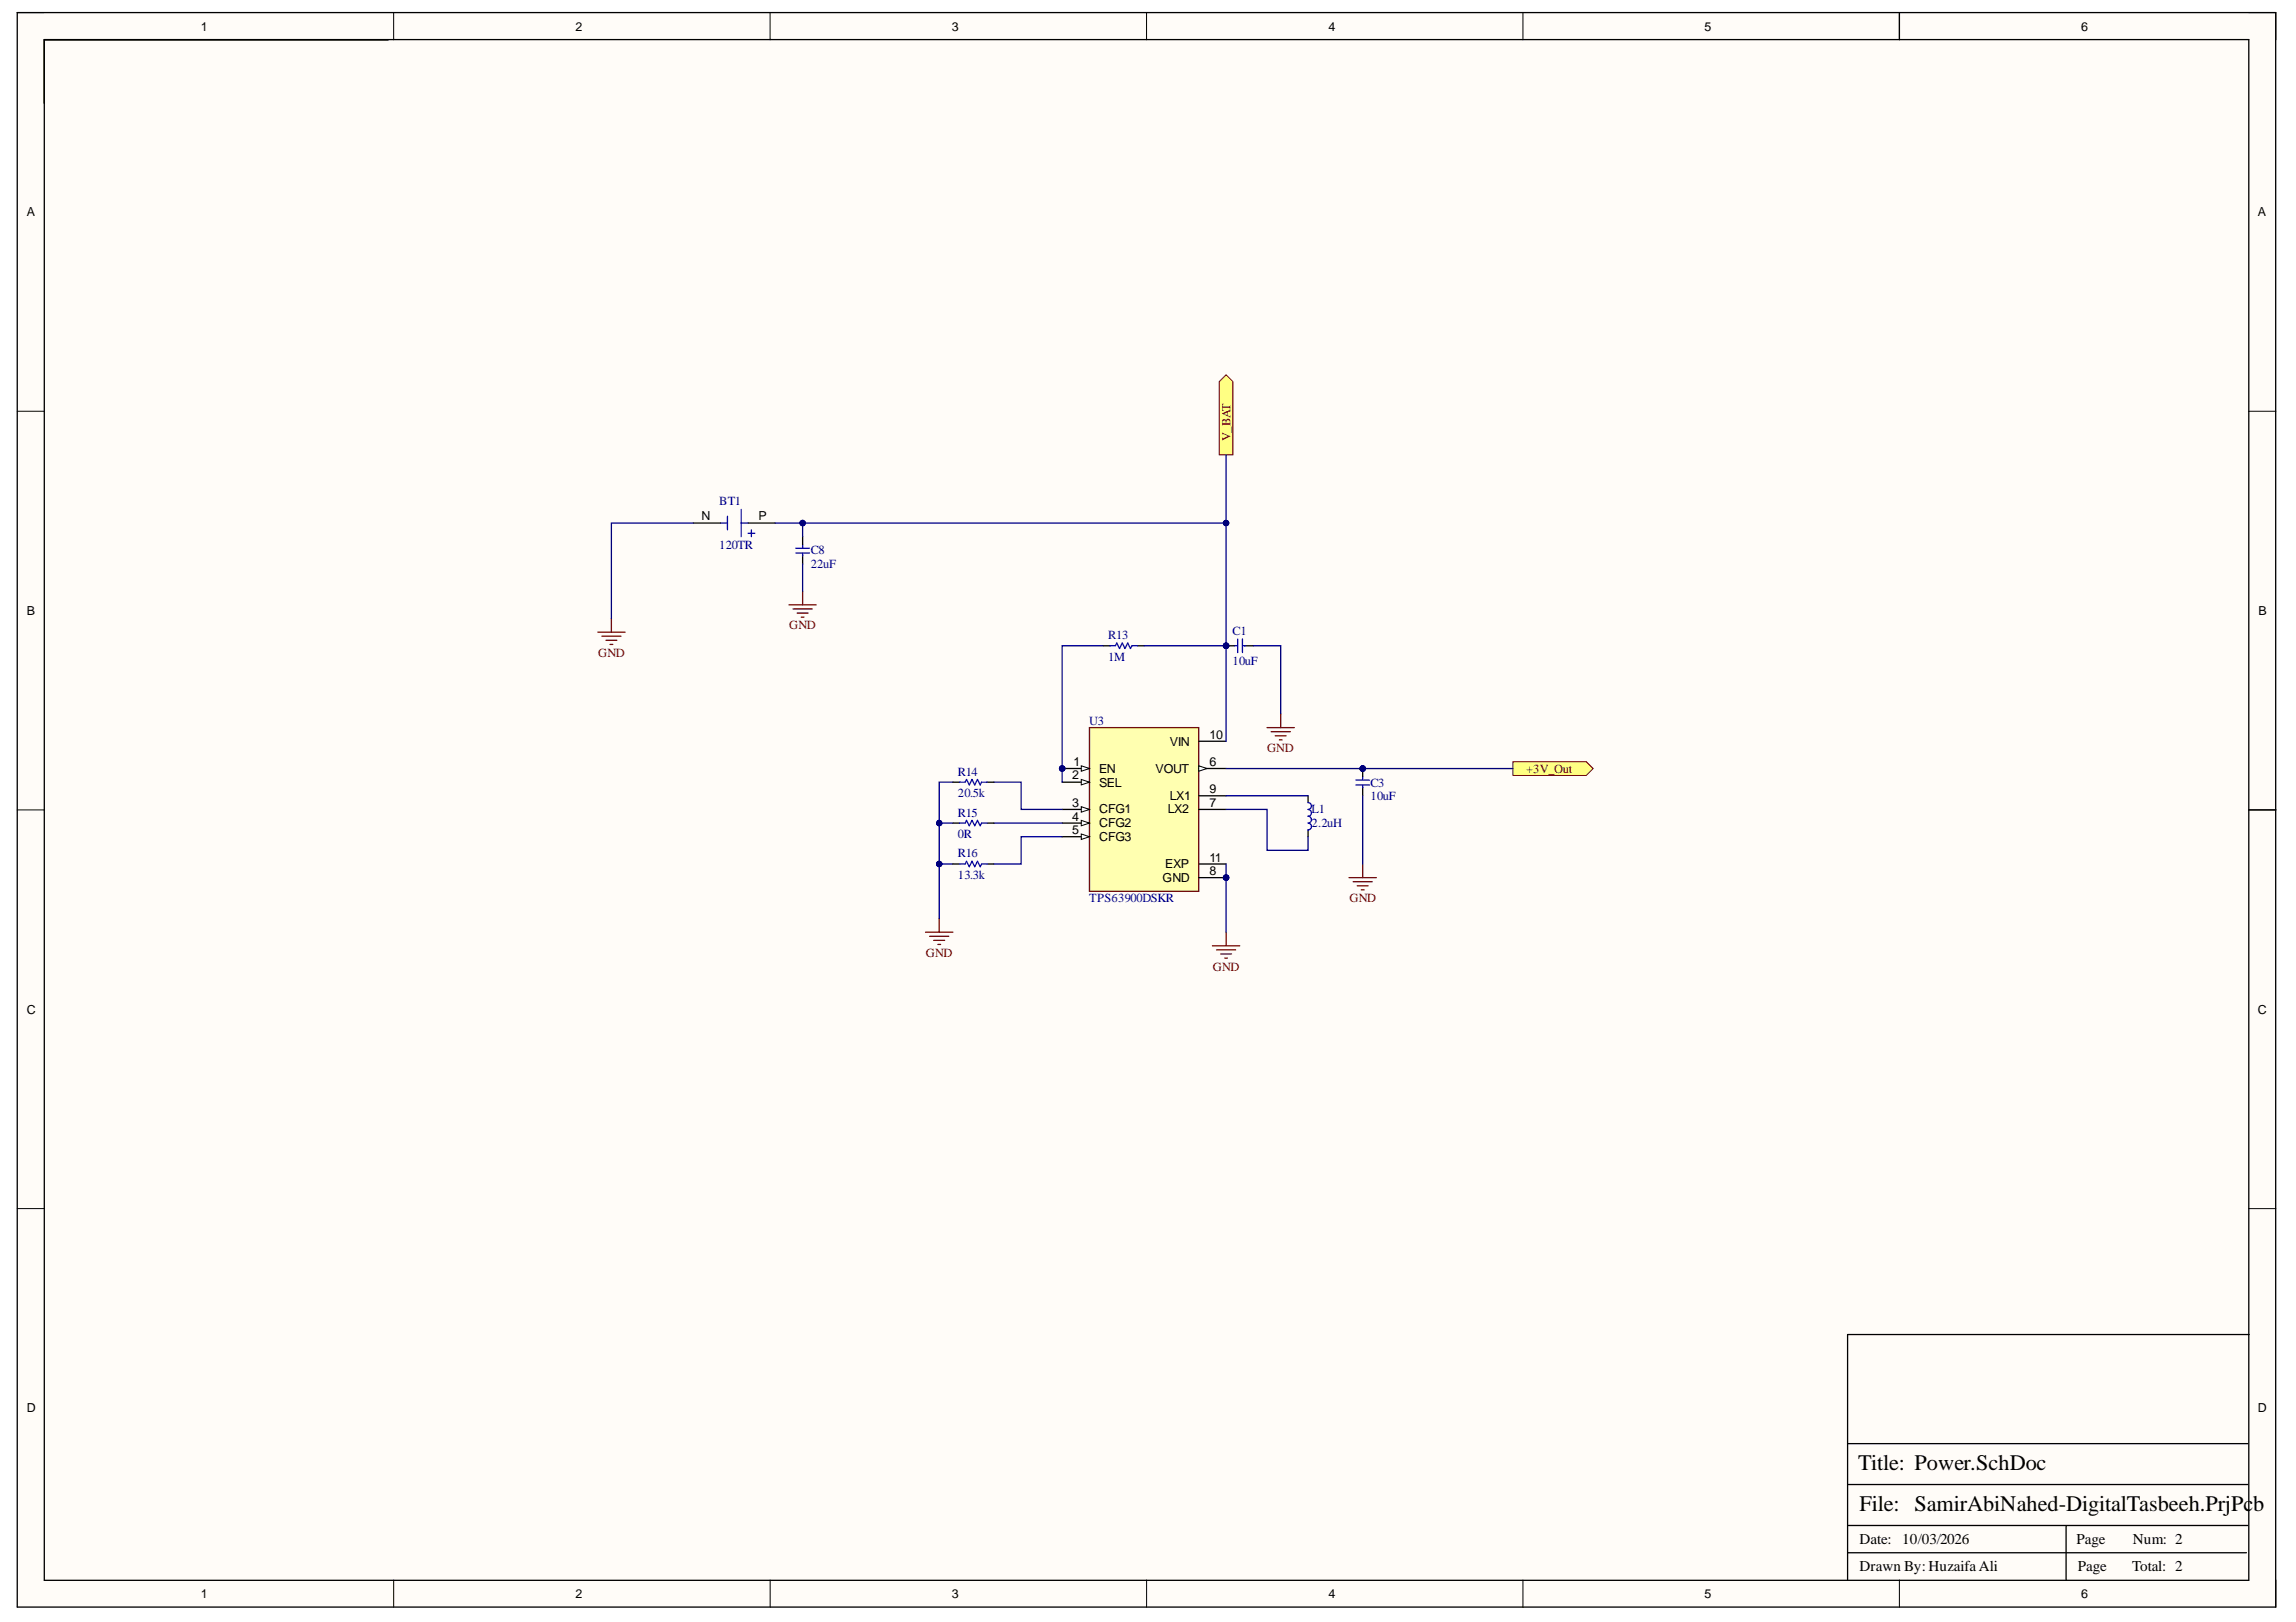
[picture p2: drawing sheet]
<svg xmlns="http://www.w3.org/2000/svg" width="297mm" height="210mm" viewBox="0 0 297 210" stroke-linecap="round" stroke-linejoin="round" font-family="sans-serif">
<defs><g id="words">
<g font-size="2.9">
<text x="240.4" y="190.3">Title: Power.SchDoc</text>
<text x="240.6" y="195.6">File: SamirAbiNahed-DigitalTasbeeh.PrjPcb</text>
</g>
<g font-size="1.9">
<text x="240.6" y="203.3">Drawn By:HuzaifaAli</text>
<text x="240.6" y="199.8">Date: 10/03/2026</text>
<text x="268.7" y="199.8">Page</text>
<text x="268.8" y="203.3">Page</text>
<text x="275.8" y="203.3">Total: 2</text>
<text x="275.9" y="199.8">Num: 2</text>
</g>
<g font-size="1.6">
<text x="26" y="4">1</text>
<text x="74.4" y="4">2</text>
<text x="123.2" y="4">3</text>
<text x="171.9" y="4">4</text>
<text x="220.5" y="4">5</text>
<text x="269.2" y="4">6</text>
<text x="3.5" y="28">A</text>
<text x="292.1" y="28">A</text>
<text x="90.8" y="67.3">N</text>
<text x="98.1" y="67.3">P</text>
<text x="3.5" y="79.6">B</text>
<text x="292.2" y="79.6">B</text>
<text x="156.5" y="95.6">10</text>
<text x="138.7" y="100.9">2</text>
<text x="138.9" y="99.1">1</text>
<text x="142.2" y="100">EN</text>
<text x="142.2" y="101.8">SEL</text>
<text x="149.5" y="100">VOUT</text>
<text x="151.3" y="96.5">VIN</text>
<text x="156.5" y="99.1">6</text>
<text x="138.7" y="104.4">3</text>
<text x="138.7" y="106.2">4</text>
<text x="138.7" y="108">5</text>
<text x="142.2" y="105.3">CFG1</text>
<text x="142.2" y="107">CFG2</text>
<text x="151.1" y="105.3">LX2</text>
<text x="151.3" y="103.6">LX1</text>
<text x="156.5" y="102.6">9</text>
<text x="156.5" y="104.4">7</text>
<text x="142.2" y="108.8">CFG3</text>
<text x="150.7" y="112.4">EXP</text>
<text x="156.5" y="111.5">11</text>
<text x="156.5" y="113.2">8</text>
<text x="150.4" y="114.1">GND</text>
<text x="3.5" y="131.2">C</text>
<text x="292.1" y="131.2">C</text>
<text x="3.5" y="182.7">D</text>
<text x="292.1" y="182.7">D</text>
<text x="26" y="206.8">1</text>
<text x="74.4" y="206.8">2</text>
<text x="123.2" y="206.8">3</text>
<text x="171.9" y="206.8">4</text>
<text x="220.5" y="206.8">5</text>
<text x="269.2" y="206.8">6</text>
</g>
<g font-size="1.6" fill="#800000">
<text x="159.2" y="57.1" transform="rotate(-90 159.2 57.1)">V_BAT</text>
<text x="102.1" y="81.4">GND</text>
<text x="77.4" y="85">GND</text>
<text x="163.9" y="97.3">GND</text>
<text x="197.4" y="100">+3V_Out</text>
<text x="174.6" y="116.8">GND</text>
<text x="119.8" y="123.9">GND</text>
<text x="156.9" y="125.6">GND</text>
</g>
<g font-size="1.6" fill="#000080">
<text x="93" y="65.4">BT1</text>
<text x="93" y="71.1">120TR</text>
<text x="104.9" y="71.7">C8</text>
<text x="104.9" y="73.5">22uF</text>
<text x="143.4" y="82.7">R13</text>
<text x="159.4" y="82.2">C1</text>
<text x="143.4" y="85.5">1M</text>
<text x="159.4" y="86.1">10uF</text>
<text x="140.9" y="93.9">U3</text>
<text x="123.9" y="100.4">R14</text>
<text x="177.3" y="101.8">C3</text>
<text x="123.9" y="103.2">20.5k</text>
<text x="123.9" y="105.7">R15</text>
<text x="169.7" y="105.3">L1</text>
<text x="169.7" y="107">2.2uH</text>
<text x="177.3" y="103.5">10uF</text>
<text x="123.9" y="108.5">0R</text>
<text x="123.9" y="110.9">R16</text>
<text x="123.9" y="113.8">13.3k</text>
<text x="140.9" y="116.8">TPS63900DSKR</text>
</g>
</g></defs>
<g fill="#fffcf8">
<path d="M2.2 1.6h292.2v206.4h-292.2z" fill-rule="evenodd"/>
<path d="M5.8 5.2h285.1v199.3h-285.1z" fill-rule="evenodd"/>
</g>
<g fill="none" stroke="#000" stroke-width=".13">
<path d="M2.2 1.6h3.6M50.9 1.6v3.6M99.6 1.6v3.6M148.3 1.6v3.6M197 1.6v3.6M245.7 1.6v3.6M290.9 1.6h3.5v3.6M2.2 53.2h3.6M290.9 53.2h3.5M2.2 104.8h3.6M290.9 104.8h3.5M2.2 156.4h3.6"/>
<path d="M290.9 156.4h3.5M50.9 204.5v3.5M99.6 204.5v3.5M148.3 204.5v3.5M197 204.5v3.5M245.7 204.5v3.5M294.4 204.5v3.5"/>
</g>
<path d="M2.2 1.6h292.2v206.4h-292.2zM5.7 5.1h285.2v199.4h-285.2zM5.7 5.2h44.5M245.7 1.6v3.5M290.9 104.8h3.5M291 172.7h-52v31.8M239 197.4h51.8M239 192.1h51.8M239 186.8h51.8M267.3 197.4v7.1M239 200.9h51.6" fill="none" stroke="#000" stroke-width=".17"/>
<path d="M195.7 98.6h9.5l.9 .9-.9 .8h-9.5z" fill-rule="evenodd" fill="#ffff80"/>
<path d="M195.7 98.6h9.5l.9 .9-.9 .8h-9.5z" fill="none" stroke="#800000" stroke-width=".13"/>
<path d="M157.7 49.4l.9-.9 .9 .9v9.5h-1.8z" fill-rule="evenodd" fill="#ffff80"/>
<path d="M157.7 49.4l.9-.9 .9 .9v9.5h-1.8z" fill="none" stroke="#800000" stroke-width=".13"/>
<circle cx="137.4" cy="99.5" r=".35" fill="#000080"/>
<circle cx="137.4" cy="99.5" r=".35" fill="none" stroke="#000080" stroke-width=".13"/>
<circle cx="158.6" cy="113.6" r=".35" fill="#000080"/>
<circle cx="158.6" cy="113.6" r=".35" fill="none" stroke="#000080" stroke-width=".13"/>
<path d="M140.9 94.2h14.2v21.1h-14.2z" fill-rule="evenodd" fill="#ffffb0"/>
<path d="M140.9 94.2h14.2v21.1h-14.2z" fill="none" stroke="#800000" stroke-width=".17"/>
<path d="M137.4 99.5h3.5" fill="none" stroke="#000" stroke-width=".17"/>
<path d="M139.9 99.1l1 .4-1 .3z" fill="#f8fcff"/>
<path d="M139.9 99.1l1 .4-1 .3z" fill="none" stroke="#000" stroke-width=".13"/>
<circle cx="137.4" cy="99.5" r=".35" fill="#000080"/>
<circle cx="137.4" cy="99.5" r=".35" fill="none" stroke="#000080" stroke-width=".13"/>
<path d="M137.4 101.2h3.5" fill="none" stroke="#000" stroke-width=".17"/>
<path d="M139.9 100.9l1 .3-1 .4z" fill="#f8fcff"/>
<path d="M139.9 100.9l1 .3-1 .4z" fill="none" stroke="#000" stroke-width=".13"/>
<path d="M137.4 104.7h3.5" fill="none" stroke="#000" stroke-width=".17"/>
<path d="M139.9 104.4l1 .3-1 .4z" fill="#f8fcff"/>
<path d="M139.9 104.4l1 .3-1 .4z" fill="none" stroke="#000" stroke-width=".13"/>
<path d="M137.4 106.5h3.5" fill="none" stroke="#000" stroke-width=".17"/>
<path d="M139.9 106.2l1 .3-1 .4z" fill="#f8fcff"/>
<path d="M139.9 106.2l1 .3-1 .4z" fill="none" stroke="#000" stroke-width=".13"/>
<path d="M137.4 108.3h3.5" fill="none" stroke="#000" stroke-width=".17"/>
<path d="M139.9 107.9l1 .4-1 .3z" fill="#f8fcff"/>
<path d="M139.9 107.9l1 .4-1 .3z" fill="none" stroke="#000" stroke-width=".13"/>
<path d="M155.1 95.9h3.5M155.1 99.5h3.5" fill="none" stroke="#000" stroke-width=".17"/>
<path d="M155.1 99.1l1 .4-1 .3z" fill="#f8fcff"/>
<path d="M155.1 99.1l1 .4-1 .3z" fill="none" stroke="#000" stroke-width=".13"/>
<path d="M155.1 103h3.5M155.1 104.7h3.5M155.1 111.8h3.5M155.1 113.6h3.5" fill="none" stroke="#000" stroke-width=".17"/>
<circle cx="158.6" cy="113.6" r=".35" fill="#000080"/>
<circle cx="158.6" cy="113.6" r=".35" fill="none" stroke="#000080" stroke-width=".13"/>
<path d="M169.2 103v.9M169.2 107.4v.9" fill="none" stroke="#000" stroke-width=".17"/>
<path d="M169.2 103.9a.44 .44 0 0 1 .5 .4 .44 .44 0 0 1-.5 .4 .44 .44 0 0 1 .5 .5 .44 .44 0 0 1-.5 .4 .44 .44 0 0 1 .5 .5 .44 .44 0 0 1-.5 .4 .44 .44 0 0 1 .5 .5 .44 .44 0 0 1-.5 .4" fill="none" stroke="#00f" stroke-width=".17"/>
<path d="M121.5 118.9v1.7M119.7 120.6h3.6M120.3 121.2h2.4M120.8 121.7h1.4M121.3 122.2h.4M156.9 122.4h3.5M157.4 122.9h2.5M157.9 123.5h1.4M158.4 124h.4M158.6 120.6v1.8" fill="none" stroke="#800000" stroke-width=".17"/>
<circle cx="158.6" cy="83.6" r=".35" fill="#000080"/>
<circle cx="158.6" cy="83.6" r=".35" fill="none" stroke="#000080" stroke-width=".13"/>
<path d="M158.6 83.6h1.1M161 83.6h1.2" fill="none" stroke="#000" stroke-width=".17"/>
<path d="M159.7 83.6h.3M160.1 82.7v1.8M160.7 83.6h.4M160.7 82.7v1.8" fill="none" stroke="#00f" stroke-width=".17"/>
<circle cx="158.6" cy="83.6" r=".35" fill="#000080"/>
<circle cx="158.6" cy="83.6" r=".35" fill="none" stroke="#000080" stroke-width=".13"/>
<circle cx="176.3" cy="99.5" r=".35" fill="#000080"/>
<circle cx="176.3" cy="99.5" r=".35" fill="none" stroke="#000080" stroke-width=".13"/>
<path d="M176.3 99.5v1M176.3 101.8v1.2" fill="none" stroke="#000" stroke-width=".17"/>
<path d="M175.4 101.6h1.8M175.4 101h1.8M176.3 100.5v.4M176.3 101.6v.3" fill="none" stroke="#00f" stroke-width=".17"/>
<circle cx="176.3" cy="99.5" r=".35" fill="#000080"/>
<circle cx="176.3" cy="99.5" r=".35" fill="none" stroke="#000080" stroke-width=".13"/>
<g fill="none" stroke="#800000" stroke-width=".17">
<path d="M102.1 78.3h3.5M102.6 78.8h2.5M103.1 79.3h1.4M103.7 79.9h.3M103.8 76.5v1.8M77.3 81.8h3.6M77.9 82.3h2.4M78.4 82.9h1.4M78.9 83.4h.4M79.1 80v1.8M163.9 94.2h3.6M164.5 94.7h2.4"/>
<path d="M165 95.2h1.4M165.5 95.8h.4M165.7 92.4v1.8M174.5 113.6h3.6M175.1 114.1h2.4M175.6 114.6h1.4M176.1 115.2h.4M176.3 111.8v1.8"/>
</g>
<path d="M89.7 67.7h3.5M96.8 67.7h3.5M103.8 69.5v1M103.8 71.8v1.2M142.7 83.6h.9M147.1 83.6h.9" fill="none" stroke="#000" stroke-width=".17"/>
<path d="M93.2 67.7h.9M94.1 66.8v1.8M95.9 65.9v3.6M95.9 67.7h.9M96.8 69h.9M97.2 68.6v.9M103 71.6h1.7M103 71h1.7M103.8 70.5v.4M103.8 71.6v.3M143.6 83.6h.7l.2-.4 .3 .7 .4-.7 .3 .7 .4-.7 .3 .7 .2-.3h.7" fill="none" stroke="#00f" stroke-width=".17"/>
<path d="M121.5 111.8h1.8M128.6 101.2h3.5v3.5h5.3M137.4 108.3h-5.3v3.5h-3.5" fill="none" stroke="#000080" stroke-width=".17"/>
<circle cx="121.5" cy="111.8" r=".35" fill="#000080"/>
<circle cx="121.5" cy="111.8" r=".35" fill="none" stroke="#000080" stroke-width=".13"/>
<path d="M158.6 111.8v8.8" fill="none" stroke="#000080" stroke-width=".17"/>
<circle cx="158.6" cy="113.6" r=".35" fill="#000080"/>
<circle cx="158.6" cy="113.6" r=".35" fill="none" stroke="#000080" stroke-width=".13"/>
<path d="M158.6 99.5h17.7M158.6 104.7h5.3v5.3h5.3v-1.7M158.6 103h10.6" fill="none" stroke="#000080" stroke-width=".17"/>
<circle cx="176.3" cy="99.5" r=".35" fill="#000080"/>
<circle cx="176.3" cy="99.5" r=".35" fill="none" stroke="#000080" stroke-width=".13"/>
<path d="M148 83.6h10.6v12.3" fill="none" stroke="#000080" stroke-width=".17"/>
<circle cx="158.6" cy="83.6" r=".35" fill="#000080"/>
<circle cx="158.6" cy="83.6" r=".35" fill="none" stroke="#000080" stroke-width=".13"/>
<path d="M142.7 83.6h-5.3v17.6" fill="none" stroke="#000080" stroke-width=".17"/>
<circle cx="137.4" cy="99.5" r=".35" fill="#000080"/>
<circle cx="137.4" cy="99.5" r=".35" fill="none" stroke="#000080" stroke-width=".13"/>
<path d="M121.5 106.5h1.8" fill="none" stroke="#000080" stroke-width=".17"/>
<circle cx="121.5" cy="106.5" r=".35" fill="#000080"/>
<circle cx="121.5" cy="106.5" r=".35" fill="none" stroke="#000080" stroke-width=".13"/>
<path d="M103.8 67.7v1.8M103.8 73v3.5M128.6 106.5h8.8" fill="none" stroke="#000080" stroke-width=".17"/>
<circle cx="103.8" cy="67.7" r=".35" fill="#000080"/>
<circle cx="103.8" cy="67.7" r=".35" fill="none" stroke="#000080" stroke-width=".13"/>
<path d="M123.3 101.2h-1.8v17.7" fill="none" stroke="#000080" stroke-width=".17"/>
<circle cx="121.5" cy="111.8" r=".35" fill="#000080"/>
<circle cx="121.5" cy="111.8" r=".35" fill="none" stroke="#000080" stroke-width=".13"/>
<circle cx="121.5" cy="106.5" r=".35" fill="#000080"/>
<circle cx="121.5" cy="106.5" r=".35" fill="none" stroke="#000080" stroke-width=".13"/>
<path d="M100.3 67.7h58.3v15.9M162.2 83.6h3.5v8.8M176.3 103v8.8" fill="none" stroke="#000080" stroke-width=".17"/>
<circle cx="158.6" cy="83.6" r=".35" fill="#000080"/>
<circle cx="158.6" cy="83.6" r=".35" fill="none" stroke="#000080" stroke-width=".13"/>
<circle cx="158.6" cy="67.7" r=".35" fill="#000080"/>
<circle cx="158.6" cy="67.7" r=".35" fill="none" stroke="#000080" stroke-width=".13"/>
<circle cx="103.8" cy="67.7" r=".35" fill="#000080"/>
<circle cx="103.8" cy="67.7" r=".35" fill="none" stroke="#000080" stroke-width=".13"/>
<path d="M158.6 58.9v8.8" fill="none" stroke="#000080" stroke-width=".17"/>
<circle cx="158.6" cy="67.7" r=".35" fill="#000080"/>
<circle cx="158.6" cy="67.7" r=".35" fill="none" stroke="#000080" stroke-width=".13"/>
<path d="M89.7 67.7h-10.6v12.3M176.3 99.5h19.4" fill="none" stroke="#000080" stroke-width=".17"/>
<circle cx="176.3" cy="99.5" r=".35" fill="#000080"/>
<circle cx="176.3" cy="99.5" r=".35" fill="none" stroke="#000080" stroke-width=".13"/>
<path d="M123.3 101.2h.9M123.3 106.5h.9M123.3 111.8h.9M127.7 101.2h.9M127.7 106.5h.9M127.7 111.8h.9" fill="none" stroke="#000" stroke-width=".17"/>
<path d="M124.2 101.2h.7l.1-.3 .4 .7 .4-.7 .3 .7 .4-.7 .3 .7 .2-.4h.7M124.2 106.5h.7l.1-.3 .4 .7 .4-.7 .3 .7 .4-.7 .3 .7 .2-.4h.7M124.2 111.8h.7l.1-.3 .4 .7 .4-.7 .3 .7 .4-.7 .3 .7 .2-.4h.7" fill="none" stroke="#00f" stroke-width=".17"/>
<use href="#words"/>
</svg>
